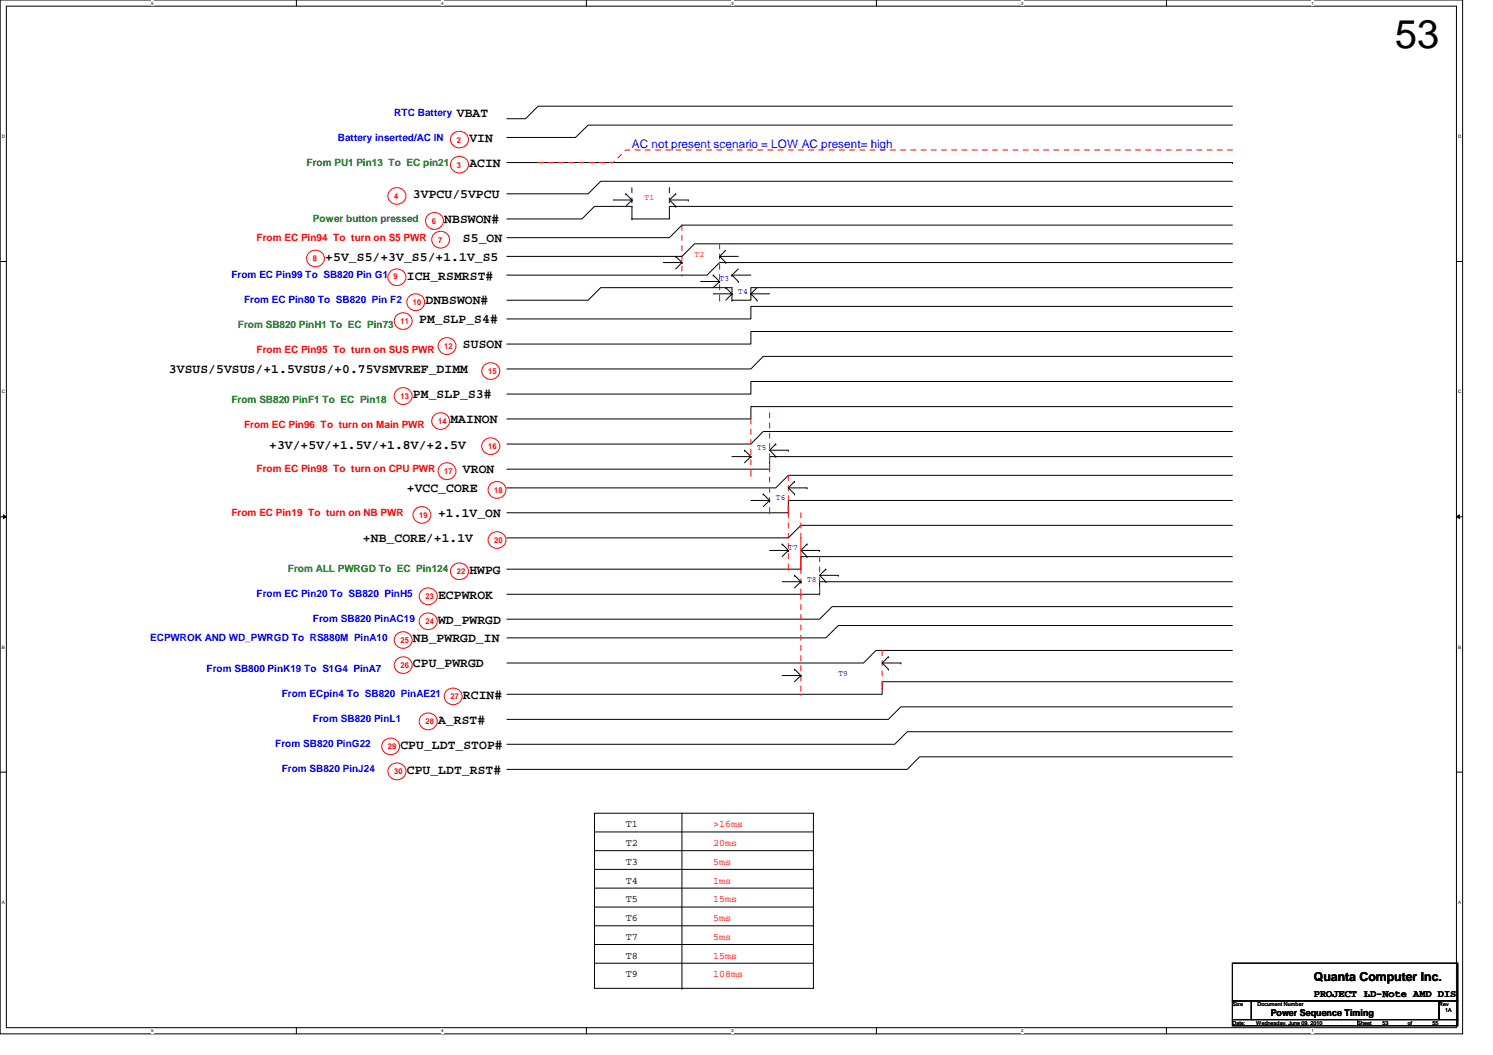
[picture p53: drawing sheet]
<svg xmlns="http://www.w3.org/2000/svg" width="297mm" height="210mm" viewBox="0 0 297 210" stroke-linecap="round" stroke-linejoin="round" font-family="sans-serif">
<defs><g id="words">
<text font-size="8" x="277.6" y="9.6">53</text>
<g font-size="2.6">
<text x="90.9" y="23.2">VBAT</text>
<text x="93.4" y="28.2">VIN</text>
<text x="93.4" y="33.2">ACIN</text>
<text x="82.2" y="39.5">3VPCU/5VPCU</text>
<text x="88.4" y="44.4">NBSWON#</text>
<text x="64.7" y="51.9">+5V_S5/+3V_S5/+1.1V_S5</text>
<text x="92.1" y="48.1">S5_ON</text>
<text x="80.9" y="55.6">ICH_RSMRST#</text>
<text x="83.4" y="64.3">PM_SLP_S4#</text>
<text x="84.7" y="60.6">DNBSWON#</text>
<text x="92.1" y="69.3">SUSON</text>
<text x="33.6" y="74.3">3VSUS/5VSUS/+1.5VSUS/+0.75VSMVREF_DIMM</text>
<text x="82.2" y="79.2">PM_SLP_S3#</text>
<text x="53.5" y="89.2">+3V/+5V/+1.5V/+1.8V/+2.5V</text>
<text x="89.6" y="84.2">MAINON</text>
<text x="92.1" y="94.2">VRON</text>
<text x="80.9" y="97.9">+VCC_CORE</text>
<text x="72.2" y="107.9">+NB_CORE/+1.1V</text>
<text x="87.2" y="102.9">+1.1V_ON</text>
<text x="87.2" y="119.1">ECPWROK</text>
<text x="93.4" y="114.1">HWPG</text>
<text x="87.2" y="124.1">WD_PWRGD</text>
<text x="82.2" y="127.8">NB_PWRGD_IN</text>
<text x="82.2" y="132.8">CPU_PWRGD</text>
<text x="87.2" y="144">A_RST#</text>
<text x="92.1" y="139">RCIN#</text>
<text x="79.7" y="149">CPU_LDT_STOP#</text>
<text x="80.9" y="153.9">CPU_LDT_RST#</text>
</g>
<text font-size="2.5" x="261.4" y="195.2">Quanta Computer Inc.</text>
<text font-size="2.3" fill="#00f" x="125.7" y="29.5">AC not present scenario = LOW AC present= high</text>
<g font-size="2.1">
<text x="261.4" y="198.3">PROJECT :</text>
<text x="271.4" y="198.3">LD-Note AMD DIS</text>
</g>
<g font-size="2" fill="#00f">
<text x="78.4" y="23">RTC Battery</text>
<text x="67.2" y="28">Battery inserted/AC IN</text>
<text x="46.1" y="55.4">From EC Pin99 To SB820 Pin G1</text>
<text x="48.6" y="60.3">From EC Pin80 To SB820 Pin F2</text>
<text x="51.1" y="118.8">From EC Pin20 To SB820 PinH5</text>
<text x="62.3" y="123.8">From SB820 PinAC19</text>
<text x="29.9" y="127.6">ECPWROK AND WD_PWRGD To RS880M PinA10</text>
<text x="41.1" y="133.8">From SB800 PinK19 To S1G4 PinA7</text>
<text x="56" y="138.8">From ECpin4 To SB820 PinAE21</text>
<text x="62.3" y="143.7">From SB820 PinL1</text>
<text x="54.8" y="148.7">From SB820 PinG22</text>
<text x="56" y="153.7">From SB820 PinJ24</text>
</g>
<g font-size="2" fill="#008000">
<text x="61" y="33">From PU1 Pin13 To EC pin21</text>
<text x="62.3" y="44.2">Power button pressed</text>
<text x="47.3" y="65.3">From SB820 PinH1 To EC Pin73</text>
<text x="46.1" y="80.3">From SB820 PinF1 To EC Pin18</text>
<text x="57.3" y="113.9">From ALL PWRGD To EC Pin124</text>
</g>
<g font-size="2" fill="#f00">
<text x="51.1" y="47.9">From EC Pin94 To turn on S5 PWR</text>
<text x="51.1" y="70.3">From EC Pin95 To turn on SUS PWR</text>
<text x="48.6" y="85.2">From EC Pin96 To turn on Main PWR</text>
<text x="51.1" y="93.9">From EC Pin98 To turn on CPU PWR</text>
<text x="46.1" y="102.7">From EC Pin19 To turn on NB PWR</text>
<text x="141.9" y="164.6">&gt;16ms</text>
<text x="141.9" y="168.3">20ms</text>
<text x="141.9" y="172">5ms</text>
<text x="141.9" y="175.8">1ms</text>
<text x="141.9" y="179.5">15ms</text>
<text x="141.9" y="183.3">5ms</text>
<text x="141.9" y="187">5ms</text>
<text x="141.9" y="190.7">15ms</text>
<text x="141.9" y="194.5">108ms</text>
</g>
<g font-size="2">
<text x="124.5" y="164.6">T1</text>
<text x="124.5" y="168.3">T2</text>
<text x="124.5" y="172">T3</text>
<text x="124.5" y="175.8">T4</text>
<text x="124.5" y="179.5">T5</text>
<text x="124.5" y="183.3">T6</text>
<text x="124.5" y="187">T7</text>
<text x="124.5" y="190.7">T8</text>
<text x="124.5" y="194.5">T9</text>
</g>
<text font-size="1.9" x="252.8" y="202.2">Power Sequence Timing</text>
<g font-size="1.6" fill="#f00">
<text x="90.9" y="28.4">2</text>
<text x="90.9" y="33.4">3</text>
<text x="78.4" y="39.6">4</text>
<text x="128.2" y="39.8">T1</text>
<text x="85.9" y="44.6">6</text>
<text x="62.3" y="52">8</text>
<text x="87.2" y="48.3">7</text>
<text x="138.2" y="51.1">T2</text>
<text x="78.3" y="55.5">9</text>
<text x="79.7" y="64.5">11</text>
<text x="82.2" y="60.7">10</text>
<text x="88.4" y="69.5">12</text>
<text x="97.1" y="74.4">15</text>
<text x="79.7" y="79.4">13</text>
<text x="87.2" y="84.4">14</text>
<text x="97.1" y="89.4">16</text>
<text x="88.4" y="94.4">17</text>
<text x="98.3" y="98.1">18</text>
<text x="83.4" y="103.1">19</text>
<text x="98.3" y="108">20</text>
<text x="84.7" y="119.3">23</text>
<text x="90.9" y="114.3">22</text>
<text x="84.7" y="124.2">24</text>
<text x="79.7" y="128">25</text>
<text x="79.7" y="132.9">26</text>
<text x="89.6" y="139.1">27</text>
<text x="77.2" y="149.1">29</text>
<text x="84.7" y="144.1">28</text>
<text x="78.4" y="154.1">30</text>
</g>
<g font-size="1.6" fill="#00f">
<text x="143.2" y="56">T3</text>
<text x="146.9" y="58.5">T4</text>
<text x="150.6" y="89.6">T5</text>
<text x="154.3" y="99.6">T6</text>
<text x="156.8" y="109.5">T7</text>
<text x="160.6" y="115.7">T8</text>
<text x="166.8" y="134.4">T9</text>
</g>
<g font-size="1.1">
<text x="245.2" y="200.2">Size</text>
<text x="245.2" y="203.9">Date:</text>
<text x="249.9" y="203.9">Wednesday, June 09, 2010</text>
<text x="250.2" y="200.2">Document Number</text>
<text x="270.1" y="203.9">Sheet</text>
<text x="275.1" y="203.9">53</text>
<text x="280.1" y="203.9">of</text>
<text x="285" y="203.9">55</text>
<text x="286.3" y="200.2">Rev</text>
<text x="287.5" y="201.4">1A</text>
</g>
<g font-size=".9">
<text x="30.1" y=".9">5</text>
<text x="87.8" y=".9">4</text>
<text x="145.5" y=".9">3</text>
<text x="203.2" y=".9">2</text>
<text x="260.9" y=".9">1</text>
<text x=".4" y="27.4">D</text>
<text x="290.1" y="27.4">D</text>
<text x=".4" y="78.2">C</text>
<text x="290.1" y="78.2">C</text>
<text x=".4" y="129">B</text>
<text x="290.1" y="129">B</text>
<text x=".4" y="179.8">A</text>
<text x="290.1" y="179.8">A</text>
<text x="30.1" y="205.4">5</text>
<text x="87.8" y="205.4">4</text>
<text x="145.5" y="205.4">3</text>
<text x="203.2" y="205.4">2</text>
<text x="260.9" y="205.4">1</text>
</g>
</g></defs>
<path d="M0 0h291v205.7h-291zM1.3 1.2h288.5v203.3h-288.5z" fill="none" stroke="#000" stroke-width=".2"/>
<g fill="#fff">
<path d="M30.1 .1h.5v1h-.5z"/>
<path d="M30.1 204.6h.5v1h-.5z"/>
</g>
<path d="M59 0v1.2M59 204.5v1.2" fill="none" stroke="#000" stroke-width=".2"/>
<g fill="#fff">
<path d="M87.8 .1h.5v1h-.5z"/>
<path d="M87.8 204.6h.5v1h-.5z"/>
</g>
<path d="M116.7 0v1.2M116.7 204.5v1.2" fill="none" stroke="#000" stroke-width=".2"/>
<g fill="#fff">
<path d="M145.5 .1h.5v1h-.5z"/>
<path d="M145.5 204.6h.5v1h-.5z"/>
</g>
<path d="M174.4 0v1.2M174.4 204.5v1.2" fill="none" stroke="#000" stroke-width=".2"/>
<g fill="#fff">
<path d="M203.2 .1h.5v1h-.5z"/>
<path d="M203.2 204.6h.5v1h-.5z"/>
</g>
<path d="M232.1 0v1.2M232.1 204.5v1.2" fill="none" stroke="#000" stroke-width=".2"/>
<g fill="#fff">
<path d="M260.9 .1h.5v1h-.5z"/>
<path d="M260.9 204.6h.5v1h-.5z"/>
<path d="M.4 26.6h.6v1h-.6z"/>
<path d="M290.1 26.6h.6v1h-.6z"/>
<path d="M.4 77.4h.6v1h-.6z"/>
<path d="M290.1 77.4h.6v1h-.6z"/>
</g>
<path d="M0 52h1.3M289.8 52h1.2" fill="none" stroke="#000" stroke-width=".2"/>
<g fill="#fff">
<path d="M.4 128.2h.6v1h-.6z"/>
<path d="M290.1 128.2h.6v1h-.6z"/>
</g>
<path d="M0 102.8h1.3M.7 102.4l.6 .4-.6 .4zM289.8 102.8l.6-.4v.8zM289.8 102.8h1.2" fill="none" stroke="#000" stroke-width=".2"/>
<path d="M.7 102.4l.6 .4-.6 .4zM289.8 102.8l.6-.4v.8z" fill="#000"/>
<g fill="#fff">
<path d="M.4 179h.5v1h-.5z"/>
<path d="M290.1 179h.6v1h-.6z"/>
</g>
<g fill="none" stroke="#000" stroke-width=".2">
<path d="M100.8 32.3h144.4M122 39.8h3.7M124.5 38.6h.1M124.5 38.6l1.2 1.2M125.7 39.8h.1M125.7 39.8l-1.2 1.3M133.2 39.8h3.7M133.2 39.8l1.2 1.3M134.4 38.6h.1M134.4 38.6l-1.2 1.2M136.9 39.8h.1M245.2 21.1h-138.1l-2.5 2.5h-3.8"/>
<path d="M245.2 24.9h-128.2l-2.5 2.4h-13.7M245.2 36.1h-125.7l-2.5 2.5h-16.2M245.2 32.3h.1M100.8 43.6h15l2.5-2.5h7.4v2.5M100.8 59.7h16.2l2.5-2.5h26.1v2.5M125.7 43.6h.1M131.9 52.2h3.8M134.4 41.1h.1M134.4 51h.1M134.4 51l1.3 1.2M135.7 52.2h.1M135.7 52.2l-1.3 1.3"/>
<path d="M139.4 56h3.8M141.9 54.7h.1M141.9 54.7l1.3 1.3M141.9 58.5h3.7M143.2 51h.1M143.2 56h.1M143.2 51h3.7M143.2 51l1.2 1.2M143.2 56l-1.3 1.2M144.4 52.2h.1M144.4 57.2h.1M144.4 49.8l-1.2 1.2"/>
<path d="M144.4 57.2l1.2 1.3M145.6 54.7h.1M145.6 58.5h.1M145.6 59.7h.1M145.6 54.7h3.8M145.6 54.7l1.3 1.3M145.6 58.5l-1.2 1.2M146.9 56h.1M146.9 53.5l-1.3 1.2M149.4 58.5h.1M149.4 58.5h3.7M149.4 58.5l1.2 1.2"/>
<path d="M150.6 59.7h.1M150.6 57.2l-1.2 1.3M245.2 41.1h-112v2.5h-7.5M245.2 44.8h-109.5l-2.5 2.5h-32.4M245.2 48.5h-107l-2.5 2.5h-34.9M245.2 52.2h-102l-2.5 2.5h-39.9M245.2 57.2h-95.8v2.5h-3.8M245.2 61h-95.8v2.5h-48.6M245.2 66h-95.8v2.5h-48.6M245.2 70.9h-93.4l-2.4 2.5h-48.6M245.2 75.9h-95.8v2.5h-48.6M145.6 90.8h3.8"/>
<path d="M148.1 89.6h.1M148.1 89.6l1.3 1.2M149.4 90.8h.1M149.4 90.8l-1.3 1.3M149.4 99.6h3.7M151.8 98.3h.1M151.8 98.3l1.3 1.3M153.1 99.6h.1M153.1 89.6h3.7M153.1 89.6l1.2 1.2M153.1 99.6l-1.3 1.2M154.3 88.3h.1"/>
<path d="M154.3 90.8h.1M154.3 88.3l-1.2 1.3M156.8 89.6h.1M156.8 97.1h3.8M156.8 97.1l1.3 1.2M158.1 95.8h.1M158.1 98.3h.1M158.1 95.8l-1.3 1.3M160.6 97.1h.1M245.2 80.9h-95.8v2.5h-48.6M245.2 85.9h-93.4l-2.4 2.4h-48.6M245.2 90.8h-92.1v2.5h-52.3"/>
<path d="M245.2 94.6h-88.4l-2.5 2.5h-53.5M245.2 99.6h-88.4v2.4h-56M153.1 109.5h3.7M155.6 108.2h.1M155.6 108.2l1.2 1.3M155.6 115.7h3.7M156.8 109.5h.1M156.8 109.5l-1.2 1.2M158.1 114.5h.1M158.1 114.5l1.2 1.2M159.3 115.7h.1M159.3 109.5h3.8"/>
<path d="M159.3 109.5l1.3 1.2M159.3 115.7l-1.2 1.3M160.6 108.2h.1M160.6 110.7h.1M160.6 108.2l-1.3 1.3M163.1 109.5h.1M163.1 114.5h3.7M163.1 114.5l1.2 1.2M164.3 113.2h.1M164.3 115.7h.1M164.3 113.2l-1.2 1.3M166.8 114.5h.1"/>
<path d="M245.2 104.5h-85.9l-2.5 2.5h-56M245.2 110.7h-85.9v2.5h-58.5M245.2 115.7h-82.1v2.5h-62.3M155.6 134.4h3.7M158.1 133.1h.1M158.1 133.1l1.2 1.3M159.3 134.4h.1M159.3 134.4l-1.2 1.2M175.5 131.9l1.2 1.2M175.5 131.9h3.7M176.7 130.7h.1M176.7 133.1h.1"/>
<path d="M176.7 130.7l-1.2 1.2M179.2 131.9h.1M245.2 120.7h-79.6l-2.5 2.5h-62.3M245.2 124.5h-78.4l-2.5 2.4h-63.5M245.2 129.4h-70.9l-2.5 2.5h-71M245.2 135.6h-69.7v2.5h-74.7M0 153.6h1.3M245.2 140.6h-66l-2.5 2.5h-75.9M245.2 145.6h-64.7l-2.5 2.5h-77.2M245.2 150.6h-62.2l-2.5 2.5h-79.7M289.8 153.6h1.2M118.3 161.8h43.5v34.8h-43.5z"/>
<path d="M118.3 165.5h43.5M118.3 169.2h43.5M118.3 173h43.5M118.3 176.7h43.5M135.7 161.8v34.8M161.8 165.5h.1M161.8 169.2h.1M161.8 173h.1M161.8 176.7h.1M118.3 180.5h43.5M118.3 184.2h43.5M118.3 187.9h43.5"/>
<path d="M118.3 191.6h43.5M135.7 196.6h.1M161.8 180.5h.1M161.8 184.2h.1M161.8 187.9h.1M161.8 191.6h.1M245.2 191.6h44.8v7.5h-44.8zM245.2 199.1h3.8v3.8h-3.8zM249 199.1h37.3v3.8h-37.3zM286.3 199.1h3.7v3.8h-3.7zM245.2 202.9h24.9v1.2h-24.9zM270.1 202.9h19.9v1.2h-19.9z"/>
</g>
<g fill="none" stroke="#f00" stroke-width=".2" stroke-dasharray="1 1 1 1 1 1 1 1">
<path d="M107.1 32.3h14.9l2.5-2.5h120.7M135.7 44.8v9.9M135.7 54.7h.1M143.2 48.5v11.2M143.2 59.7h.1M149.4 83.4v11.2M149.4 94.6h.1M153.1 82.1v11.2M153.1 93.3h.1M153.1 90.8v11.2M156.8 94.6v7.4M153.1 102h.1"/>
<path d="M156.8 102h.1M156.8 102v11.2M156.8 113.2h.1M159.3 102v11.2M159.3 113.2h.1M159.3 107v11.2M159.3 118.2h.1M159.3 118.2v19.9M163.1 110.7v7.5M163.1 118.2h.1M159.3 138.1h.1M175.5 129.4v7.5"/>
<path d="M175.5 136.9h.1"/>
</g>
<g fill="none" stroke="#f00" stroke-width=".2">
<path d="M77.7 37.8a1.71 1.71 0 0 1 2.6 .1 1.71 1.71 0 0 1-.4 2.5 1.71 1.71 0 0 1-2.3-.3 1.71 1.71 0 0 1 .1-2.3zM90.1 26.6a1.71 1.71 0 0 1 2.6 0 1.71 1.71 0 0 1-.4 2.6 1.71 1.71 0 0 1-2.2-.3 1.71 1.71 0 0 1 0-2.3zM90.1 31.6a1.71 1.71 0 0 1 2.6 0 1.71 1.71 0 0 1-.4 2.6 1.71 1.71 0 0 1-2.2-.3 1.71 1.71 0 0 1 0-2.3zM61.5 50.3a1.71 1.71 0 0 1 2.6 0 1.71 1.71 0 0 1-.4 2.6 1.7 1.7 0 0 1-2.3-.4 1.7 1.7 0 0 1 .1-2.2zM77.7 54a1.71 1.71 0 0 1 2.6 0 1.71 1.71 0 0 1-.4 2.6 1.71 1.71 0 0 1-2.3-.4 1.71 1.71 0 0 1 .1-2.2zM78.9 62.7a1.71 1.71 0 0 1 2.6 .1 1.71 1.71 0 0 1-.4 2.5 1.7 1.7 0 0 1-2.2-.3 1.7 1.7 0 0 1 0-2.3zM96.4 72.7a1.71 1.71 0 0 1 2.5 0 1.71 1.71 0 0 1-.4 2.5 1.71 1.71 0 0 1-2.2-.3 1.71 1.71 0 0 1 .1-2.2zM86.4 82.6a1.71 1.71 0 0 1 2.6 .1 1.71 1.71 0 0 1-.4 2.5 1.7 1.7 0 0 1-2.3-.3 1.7 1.7 0 0 1 .1-2.3zM96.4 87.6a1.71 1.71 0 0 1 2.5 0 1.71 1.71 0 0 1-.4 2.6 1.71 1.71 0 0 1-2.2-.3 1.71 1.71 0 0 1 .1-2.3zM82.7 101.3a1.71 1.71 0 0 1 2.5 0 1.71 1.71 0 0 1-.4 2.6 1.7 1.7 0 0 1-2.2-.4 1.7 1.7 0 0 1 .1-2.2zM83.9 117.4a1.73 1.73 0 0 1 2.6 .1 1.73 1.73 0 0 1-.4 2.6 1.72 1.72 0 0 1-2.3-.4 1.72 1.72 0 0 1 .1-2.3zM90.1 112.5a1.71 1.71 0 0 1 2.6 0 1.71 1.71 0 0 1-.4 2.6 1.71 1.71 0 0 1-2.2-.3 1.71 1.71 0 0 1 0-2.3z"/>
<path d="M97.6 106.3a1.71 1.71 0 0 1 2.6 0 1.71 1.71 0 0 1-.4 2.6 1.7 1.7 0 0 1-2.3-.4 1.7 1.7 0 0 1 .1-2.2zM78.9 126.2a1.71 1.71 0 0 1 2.6 0 1.71 1.71 0 0 1-.4 2.6 1.7 1.7 0 0 1-2.2-.4 1.7 1.7 0 0 1 0-2.2zM78.9 131.2a1.71 1.71 0 0 1 2.6 0 1.71 1.71 0 0 1-.4 2.6 1.7 1.7 0 0 1-2.2-.4 1.7 1.7 0 0 1 0-2.2zM83.9 122.4a1.71 1.71 0 0 1 2.6 .1 1.71 1.71 0 0 1-.4 2.5 1.71 1.71 0 0 1-2.2-.3 1.71 1.71 0 0 1 0-2.3zM88.9 137.4a1.71 1.71 0 0 1 2.6 0 1.71 1.71 0 0 1-.4 2.6 1.7 1.7 0 0 1-2.3-.4 1.7 1.7 0 0 1 .1-2.2zM76.5 147.3a1.71 1.71 0 0 1 2.5 .1 1.71 1.71 0 0 1-.4 2.5 1.7 1.7 0 0 1-2.2-.3 1.7 1.7 0 0 1 .1-2.3zM77.7 152.3a1.73 1.73 0 0 1 2.6 .1 1.73 1.73 0 0 1-.4 2.5 1.72 1.72 0 0 1-2.3-.3 1.72 1.72 0 0 1 .1-2.3zM83.9 142.3a1.73 1.73 0 0 1 2.6 .1 1.73 1.73 0 0 1-.4 2.6 1.72 1.72 0 0 1-2.3-.4 1.72 1.72 0 0 1 .1-2.3z"/>
<circle cx="86.5" cy="44" r="1.73"/>
<circle cx="87.7" cy="47.7" r="1.73"/>
<circle cx="80.3" cy="78.8" r="1.73"/>
<circle cx="82.8" cy="60.1" r="1.73"/>
<circle cx="89" cy="68.8" r="1.73"/>
<circle cx="89" cy="93.7" r="1.73"/>
<circle cx="98.9" cy="97.5" r="1.73"/>
</g>
<path d="M125.7 37.3v3.8M133.2 37.3v3.8M125.7 41.1h.1M133.2 41.1h.1" fill="none" stroke="#00f" stroke-width=".2" stroke-dasharray="1 1 1 1 1 1 1 1"/>
<use href="#words"/>
</svg>
